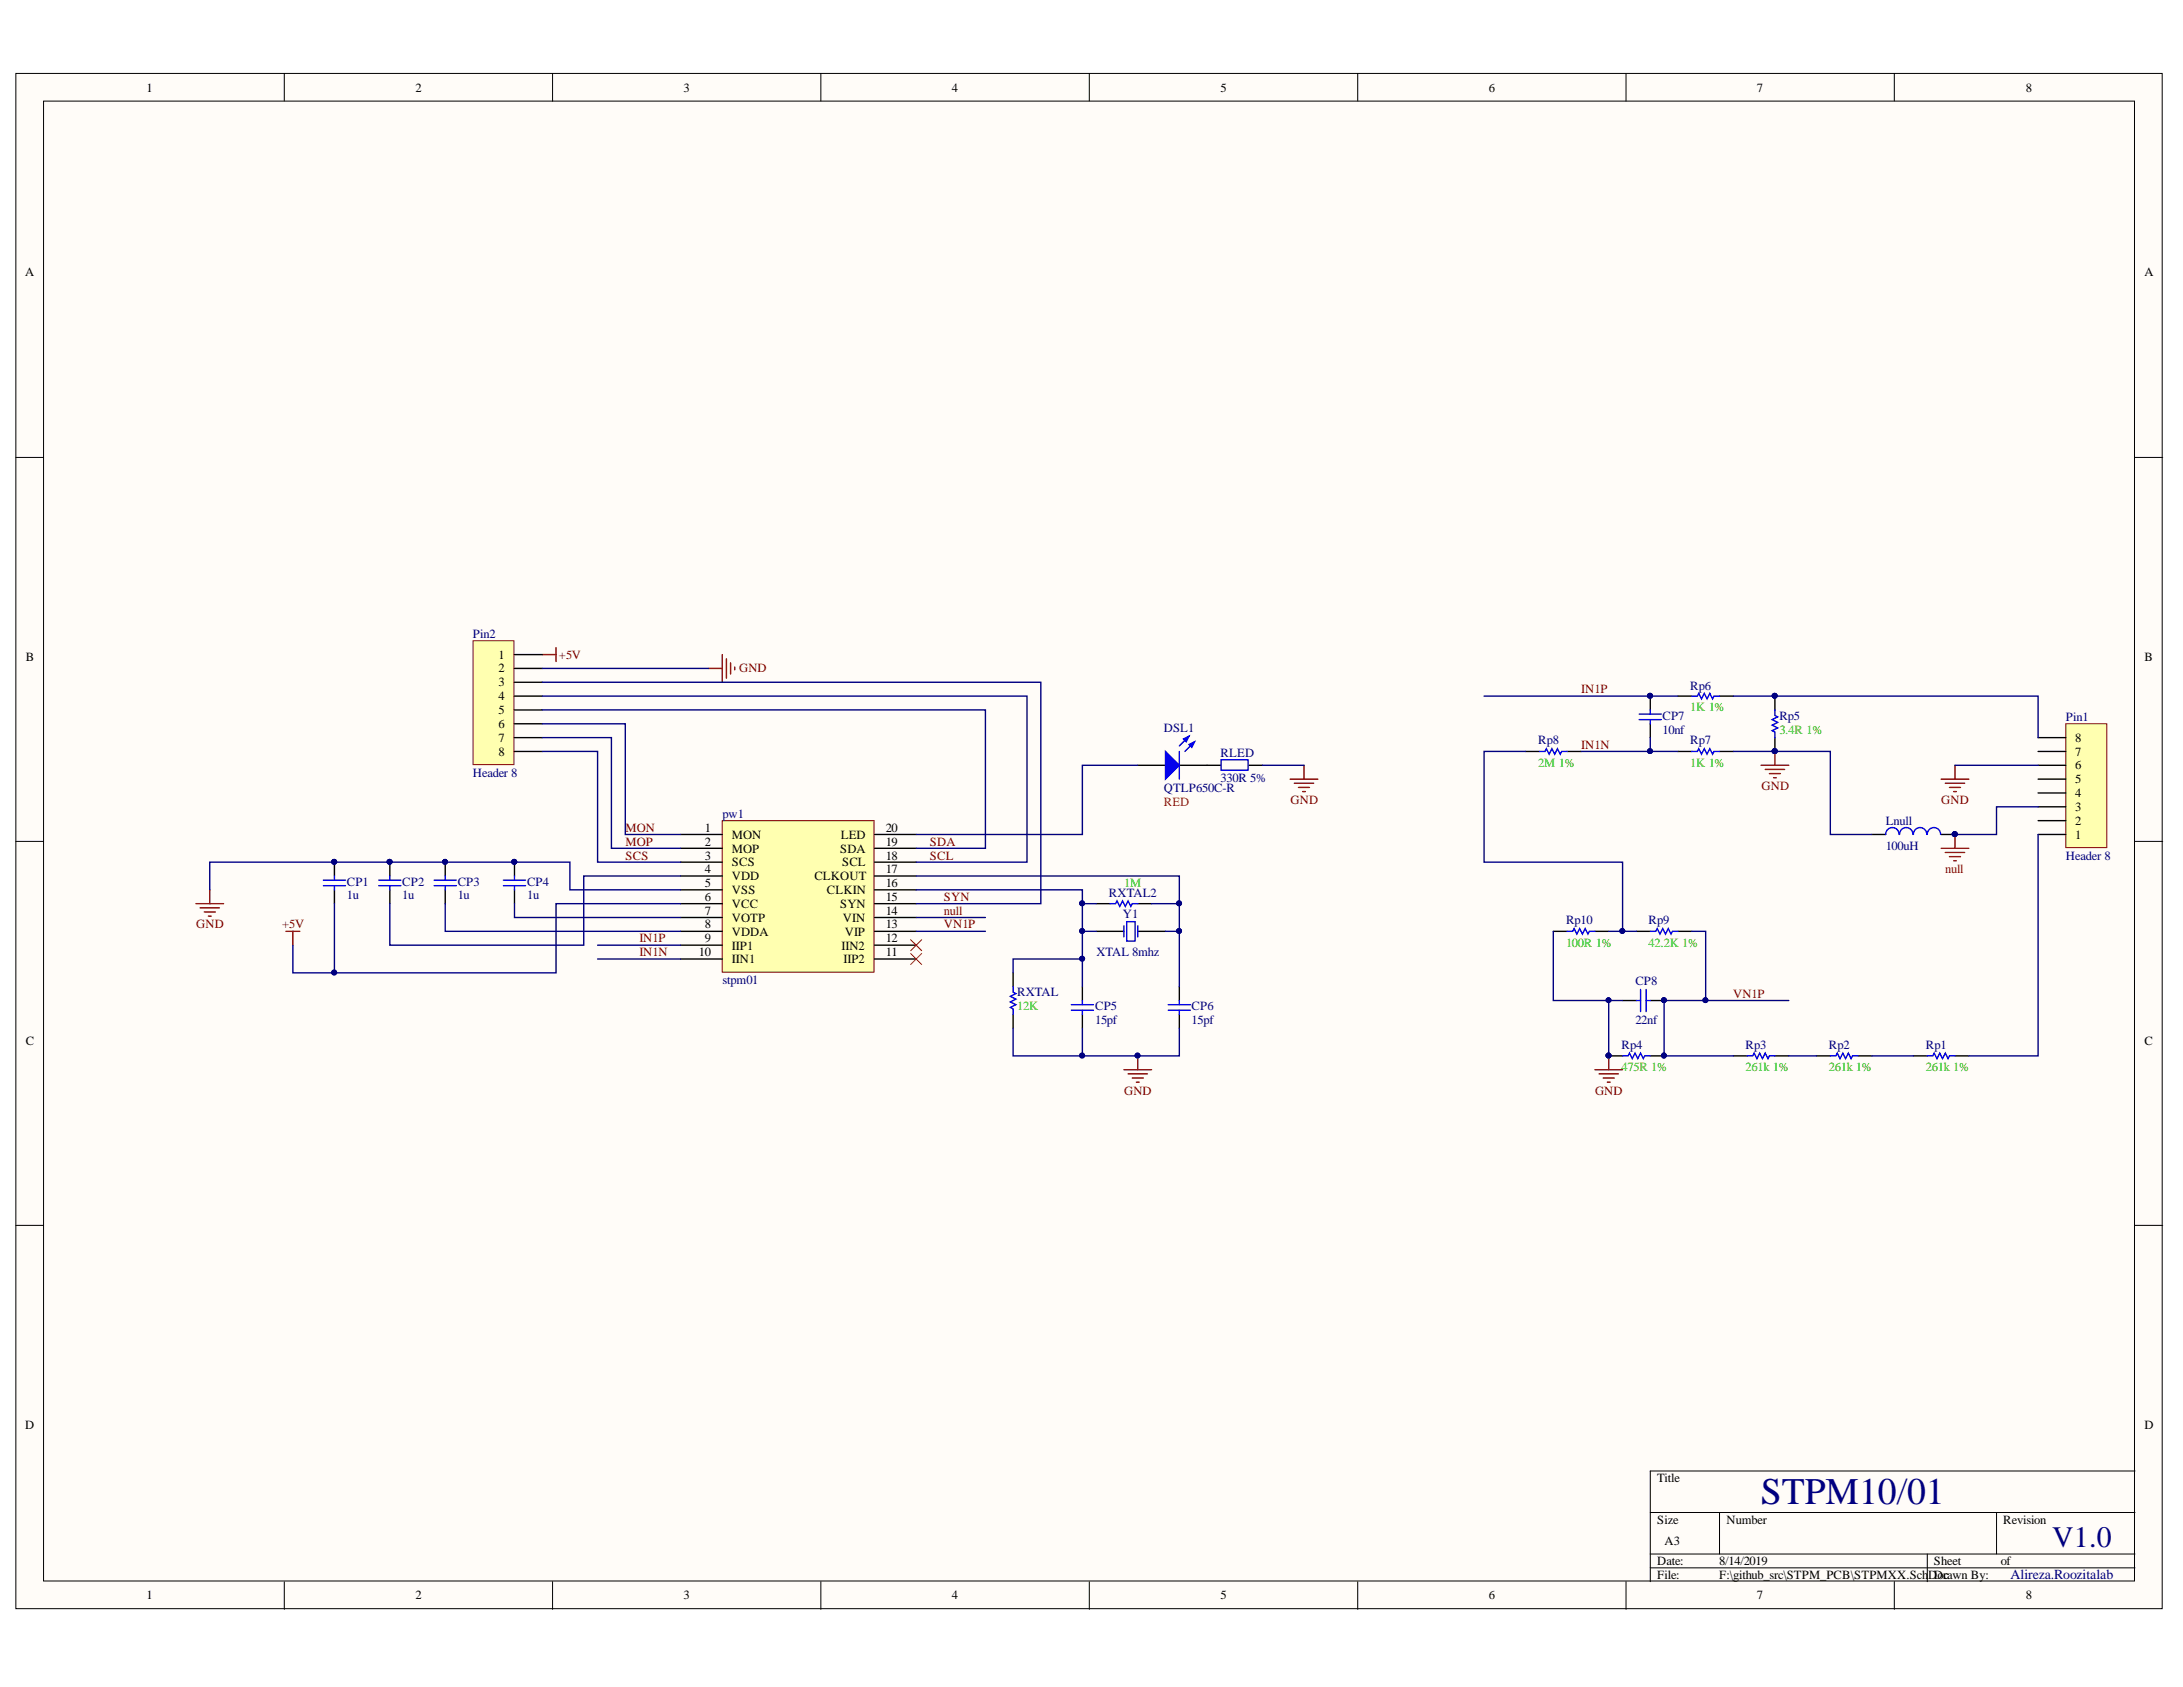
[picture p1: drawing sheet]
<svg xmlns="http://www.w3.org/2000/svg" width="279mm" height="216mm" viewBox="0 0 279 216" stroke-linecap="round" stroke-linejoin="round" font-family="sans-serif">
<defs><g id="words">
<text font-size="4.8" fill="#000080" x="225.4" y="192.5">STPM10/01</text>
<text font-size="3.8" fill="#000080" x="262.6" y="198">V1.0</text>
<text font-size="1.8" fill="#000080" x="257.3" y="202.1">Alireza.Roozitalab</text>
<g font-size="1.6">
<text x="18.8" y="11.7">1</text>
<text x="53.2" y="11.7">2</text>
<text x="87.5" y="11.7">3</text>
<text x="121.8" y="11.7">4</text>
<text x="156.2" y="11.7">5</text>
<text x="190.5" y="11.7">6</text>
<text x="224.9" y="11.7">7</text>
<text x="259.3" y="11.7">8</text>
<text x="3.2" y="35.4">A</text>
<text x="274.5" y="35.4">A</text>
<text x="3.3" y="84.5">B</text>
<text x="63.8" y="84.3">1</text>
<text x="63.8" y="86.1">2</text>
<text x="63.8" y="87.8">3</text>
<text x="63.8" y="89.6">4</text>
<text x="274.5" y="84.5">B</text>
<text x="63.8" y="91.4">5</text>
<text x="63.8" y="93.1">6</text>
<text x="63.8" y="94.9">7</text>
<text x="265.6" y="94.9">8</text>
<text x="63.8" y="96.7">8</text>
<text x="265.6" y="100.2">5</text>
<text x="265.6" y="98.5">6</text>
<text x="265.6" y="96.7">7</text>
<text x="90.2" y="106.5">1</text>
<text x="93.7" y="107.3">MON</text>
<text x="107.6" y="107.3">LED</text>
<text x="113.4" y="106.5">20</text>
<text x="265.6" y="107.3">1</text>
<text x="265.6" y="105.6">2</text>
<text x="265.6" y="103.8">3</text>
<text x="265.6" y="102">4</text>
<text x="90.2" y="108.3">2</text>
<text x="90.2" y="110">3</text>
<text x="90.2" y="111.7">4</text>
<text x="90.2" y="113.5">5</text>
<text x="93.7" y="109.1">MOP</text>
<text x="93.7" y="110.9">SCS</text>
<text x="93.7" y="112.7">VDD</text>
<text x="104.2" y="112.7">CLKOUT</text>
<text x="107.5" y="109.1">SDA</text>
<text x="107.8" y="110.9">SCL</text>
<text x="113.4" y="113.5">16</text>
<text x="113.4" y="111.7">17</text>
<text x="113.4" y="110">18</text>
<text x="113.4" y="108.3">19</text>
<text x="90.2" y="115.3">6</text>
<text x="90.2" y="117">7</text>
<text x="90.2" y="118.8">8</text>
<text x="93.7" y="114.4">VSS</text>
<text x="93.7" y="116.2">VCC</text>
<text x="93.7" y="118">VOTP</text>
<text x="93.7" y="119.7">VDDA</text>
<text x="105.8" y="114.4">CLKIN</text>
<text x="107.5" y="116.2">SYN</text>
<text x="107.9" y="118">VIN</text>
<text x="108.1" y="119.7">VIP</text>
<text x="113.4" y="118.8">13</text>
<text x="113.4" y="117">14</text>
<text x="113.4" y="115.3">15</text>
<text x="89.4" y="122.4">10</text>
<text x="90.2" y="120.6">9</text>
<text x="93.7" y="121.5">IIP1</text>
<text x="93.7" y="123.3">IIN1</text>
<text x="107.7" y="121.5">IIN2</text>
<text x="108" y="123.3">IIP2</text>
<text x="113.4" y="122.4">11</text>
<text x="113.4" y="120.6">12</text>
<text x="3.3" y="133.7">C</text>
<text x="274.5" y="133.7">C</text>
<text x="3.2" y="182.8">D</text>
<text x="274.5" y="182.8">D</text>
<text x="212.1" y="189.7">Title</text>
<text x="212.1" y="195">Size</text>
<text x="213" y="197.7">A3</text>
<text x="221" y="195">Number</text>
<text x="256.4" y="195">Revision</text>
<text x="212.1" y="200.3">Date:</text>
<text x="212.1" y="202.1">File:</text>
<text x="220" y="200.3">8/14/2019</text>
<text x="220" y="202.1">F:\github_src\STPM_PCB\STPMXX.Sch</text>
<text x="246.8" y="202.1">DDorcawn By:</text>
<text x="247.5" y="200.3">Sheet</text>
<text x="256.1" y="200.3">of</text>
<text x="18.8" y="204.7">1</text>
<text x="53.2" y="204.7">2</text>
<text x="87.5" y="204.7">3</text>
<text x="121.8" y="204.7">4</text>
<text x="156.2" y="204.7">5</text>
<text x="190.5" y="204.7">6</text>
<text x="224.9" y="204.7">7</text>
<text x="259.3" y="204.7">8</text>
</g>
<g font-size="1.6" fill="#000080">
<text x="60.5" y="81.7">Pin2</text>
<text x="216.3" y="88.2">Rp6</text>
<text x="148.9" y="93.7">DSL1</text>
<text x="196.9" y="95.3">Rp8</text>
<text x="212.8" y="93.9">10nf</text>
<text x="212.8" y="92.1">CP7</text>
<text x="216.3" y="95.3">Rp7</text>
<text x="227.7" y="92.1">Rp5</text>
<text x="264.4" y="92.3">Pin1</text>
<text x="60.5" y="99.4">Header 8</text>
<text x="148.9" y="101.3">QTLP650C-R</text>
<text x="156.2" y="100.1">330R 5%</text>
<text x="156.2" y="96.9">RLED</text>
<text x="92.5" y="104.7">pw1</text>
<text x="241.3" y="105.6">Lnull</text>
<text x="44.4" y="113.3">CP1</text>
<text x="51.5" y="113.3">CP2</text>
<text x="58.6" y="113.3">CP3</text>
<text x="67.5" y="113.3">CP4</text>
<text x="241.3" y="108.8">100uH</text>
<text x="264.4" y="110">Header 8</text>
<text x="44.4" y="115.1">1u</text>
<text x="51.5" y="115.1">1u</text>
<text x="58.6" y="115.1">1u</text>
<text x="67.5" y="115.1">1u</text>
<text x="141.9" y="114.8">RXTAL2</text>
<text x="143.7" y="117.5">Y1</text>
<text x="200.4" y="118.3">Rp10</text>
<text x="211" y="118.3">Rp9</text>
<text x="92.5" y="125.9">stpm01</text>
<text x="140.3" y="122.4">XTAL 8mhz</text>
<text x="130.2" y="127.5">RXTAL</text>
<text x="140.2" y="131.1">15pf</text>
<text x="140.2" y="129.3">CP5</text>
<text x="152.5" y="131.1">15pf</text>
<text x="152.5" y="129.3">CP6</text>
<text x="209.3" y="131.1">22nf</text>
<text x="209.3" y="126.1">CP8</text>
<text x="207.5" y="134.3">Rp4</text>
<text x="223.4" y="134.3">Rp3</text>
<text x="234.1" y="134.3">Rp2</text>
<text x="246.5" y="134.3">Rp1</text>
</g>
<g font-size="1.6" fill="#800000">
<text x="71.5" y="84.3">+5V</text>
<text x="94.6" y="86.1">GND</text>
<text x="202.4" y="88.8">IN1P</text>
<text x="202.4" y="95.8">IN1N</text>
<text x="225.5" y="101.2">GND</text>
<text x="80.1" y="106.5">MON</text>
<text x="165.2" y="102.9">GND</text>
<text x="248.4" y="102.9">GND</text>
<text x="80.1" y="110">SCS</text>
<text x="80.1" y="108.3">MOP</text>
<text x="119" y="108.3">SDA</text>
<text x="119" y="110">SCL</text>
<text x="249" y="111.7">null</text>
<text x="25.1" y="118.8">GND</text>
<text x="36.1" y="118.8">+5V</text>
<text x="120.8" y="117">null</text>
<text x="120.8" y="118.8">VN1P</text>
<text x="120.8" y="115.3">SYN</text>
<text x="81.8" y="120.6">IN1P</text>
<text x="81.8" y="122.4">IN1N</text>
<text x="221.8" y="127.7">VN1P</text>
<text x="143.9" y="140.1">GND</text>
<text x="204.2" y="140.1">GND</text>
</g>
<g font-size="1.6" fill="#00bf00">
<text x="216.3" y="91">1K 1%</text>
<text x="227.7" y="93.9">3.4R 1%</text>
<text x="196.9" y="98.1">2M 1%</text>
<text x="216.3" y="98.1">1K 1%</text>
<text x="143.9" y="113.5">1M</text>
<text x="200.4" y="121.2">100R 1%</text>
<text x="211" y="121.2">42.2K 1%</text>
<text x="130.2" y="129.3">12K</text>
<text x="207.5" y="137.1">475R 1%</text>
<text x="223.4" y="137.1">261k 1%</text>
<text x="234.1" y="137.1">261k 1%</text>
<text x="246.5" y="137.1">261k 1%</text>
</g>
<text font-size="1.6" fill="#f00" x="148.9" y="103.1">RED</text>
</g></defs>
<g fill="#fffcf8" stroke="#000" stroke-width=".13">
<path d="M2 9.4h274.7v196.5h-274.7z"/>
<path d="M5.6 12.9h267.6v189.4h-267.6z"/>
</g>
<g fill="none" stroke="#000" stroke-width=".13">
<path d="M36.4 9.4v3.5M70.7 9.4v3.5M105.1 9.4v3.5M139.4 9.4v3.5M173.8 9.4v3.5M208.1 9.4v3.5M242.5 9.4v3.5M2 58.5h3.6M273.3 58.5h3.5M2 107.7h3.6M273.3 107.7h3.5M2 156.8h3.6"/>
<path d="M273.3 156.8h3.5M211.2 193.6h62.1M211.2 198.9h62.1M220.1 193.6v5.3M246.7 198.9v3.5M255.5 193.6v5.3M273.3 188.3h-62.1v14.1M36.4 202.4v3.6M70.7 202.4v3.6M105.1 202.4v3.6M139.4 202.4v3.6M173.8 202.4v3.6"/>
<path d="M208.1 202.4v3.6M211.2 200.7h62.1M242.5 202.4v3.6"/>
</g>
<path d="M92.4 105h19.5v19.4h-19.5z" fill="#ffffb0" stroke="#800000" stroke-width=".13"/>
<g fill="none" stroke="#000" stroke-width=".18">
<path d="M195.3 96.2h1.7M200.6 96.2h1.8M211.2 89.1v1.8M211.2 92.6v1.8M214.8 89.1h1.7M214.8 96.2h1.7M220.1 89.1h1.8M220.1 96.2h1.8M227.2 89.1v1.8M227.2 94.4v1.8M42.8 110.3v1.8M42.8 113.9v1.7"/>
<path d="M49.9 110.3v1.8M49.9 113.9v1.7M57 110.3v1.8M57 113.9v1.7M65.8 110.3v1.8M65.8 113.9v1.7M87.1 106.8h5.3M87.1 108.6h5.3M87.1 110.3h5.3M87.1 112.1h5.3M87.1 113.9h5.3M87.1 115.6h5.3"/>
<path d="M87.1 117.4h5.3M87.1 119.2h5.3M111.9 106.8h5.4M111.9 108.6h5.4M111.9 110.3h5.4M111.9 112.1h5.4M111.9 113.9h5.4M111.9 115.6h5.4M111.9 117.4h5.4M111.9 119.2h5.4M140.3 119.2h3.6M145.6 119.2h3.6"/>
<path d="M198.8 119.2h1.8M204.1 119.2h1.8M209.4 119.2h1.8M214.8 119.2h1.7M87.1 121h5.3M87.1 122.7h5.3M111.9 121h5.4M111.9 122.7h5.4M138.5 126.3v1.7M138.5 129.8v1.8M150.9 126.3v1.7M150.9 129.8v1.8"/>
<path d="M205.9 135.1h1.8M207.7 128h1.7M211.2 135.1h1.8M211.2 128h1.8M221.9 135.1h1.7M227.2 135.1h1.7M232.5 135.1h1.8M237.8 135.1h1.8M244.9 135.1h1.8M250.2 135.1h1.8"/>
</g>
<g fill="none" stroke="#00f" stroke-width=".18">
<path d="M197 96.2h.7l.2-.4 .4 .7 .3-.7 .4 .7 .3-.7 .4 .7 .2-.3h.7M209.8 91.4h2.8M209.8 92.1h2.8M211.2 90.9v.5M211.2 92.1v.5M216.5 89.1h.7l.2-.4 .4 .7 .3-.7 .4 .7 .3-.7 .4 .7 .2-.3h.7M216.5 96.2h.7l.2-.4 .4 .7 .3-.7 .4 .7 .3-.7 .4 .7 .2-.3h.7M227.2 90.9v.7l.3 .1-.7 .4 .7 .4-.7 .3 .7 .4-.7 .3 .4 .2v.7M41.4 112.6h2.8M41.4 113.3h2.8M42.8 112.1v.5M42.8 113.3v.6"/>
<path d="M48.5 112.6h2.8M48.5 113.3h2.8M49.9 112.1v.5M49.9 113.3v.6M55.6 112.6h2.8M55.6 113.3h2.8M57 112.1v.5M57 113.3v.6M64.4 112.6h2.9M64.4 113.3h2.9M65.8 112.1v.5M65.8 113.3v.6"/>
<path d="M143.9 118.5v1.4M144.2 118h1.1v2.4h-1.1zM145.6 118.5v1.4M200.6 119.2h.7l.2-.4 .3 .7 .4-.7 .3 .7 .4-.7 .3 .7 .2-.3h.7M211.2 119.2h.7l.2-.4 .4 .7 .3-.7 .4 .7 .3-.7 .4 .7 .2-.3h.7M137.1 128.6h2.9M137.1 129.3h2.9M138.5 128v.6M138.5 129.3v.5M149.5 128.6h2.9M149.5 129.3h2.9M150.9 128v.6"/>
<path d="M150.9 129.3v.5M207.7 135.1h.7l.2-.3 .3 .7 .4-.7 .3 .7 .4-.7 .3 .7 .2-.4h.7M209.4 128h.6M210 126.6v2.9M210.7 126.6v2.9M210.7 128h.5M223.6 135.1h.7l.2-.3 .4 .7 .3-.7 .4 .7 .3-.7 .4 .7 .2-.4h.7M234.3 135.1h.7l.1-.3 .4 .7 .4-.7 .3 .7 .4-.7 .3 .7 .2-.4h.7M246.7 135.1h.7l.2-.3 .3 .7 .4-.7 .3 .7 .4-.7 .3 .7 .2-.4h.7"/>
</g>
<g fill="#000080" stroke="#000080" stroke-width=".13">
<circle cx="205.9" cy="135.1" r=".31"/>
<circle cx="213" cy="135.1" r=".31"/>
<circle cx="227.1" cy="89" r=".31"/>
<circle cx="227.1" cy="96.1" r=".31"/>
<circle cx="42.8" cy="110.3" r=".31"/>
<circle cx="49.9" cy="110.3" r=".31"/>
<circle cx="57" cy="110.3" r=".31"/>
<circle cx="65.8" cy="110.3" r=".31"/>
<circle cx="211.2" cy="89" r=".31"/>
<circle cx="213" cy="128" r=".31"/>
<circle cx="250.2" cy="106.8" r=".31"/>
<circle cx="145.6" cy="135.1" r=".31"/>
</g>
<g fill="none" stroke="#800000" stroke-width=".18">
<path d="M69.4 83.8h1.8M71.2 82.9v1.8M90.7 85.5h1.7M92.4 83.8v3.5M93 84.3v2.5M93.5 84.8v1.5M94 85.4v.3M225.4 97.9h3.5M225.9 98.5h2.5M226.5 99h1.4M227 99.5h.3M227.2 96.2v1.7"/>
<path d="M248.4 99.7h3.6M250.2 97.9v1.8M25.1 115.6h3.5M25.6 116.2h2.5M26.1 116.7h1.5M26.7 117.2h.3M26.8 113.9v1.7M36.6 119.2h1.8M37.5 119.2v1.8M248.4 108.6h3.6M249 100.2h2.5M249 109.1h2.5"/>
<path d="M249.5 100.8h1.4M249.5 109.6h1.4M250 101.3h.4M250 110.2h.4M250.2 106.8v1.8M143.9 136.9h3.5M144.4 137.4h2.5M144.9 138h1.4M145.4 138.5h.4M145.6 135.1v1.8M204.1 136.9h3.6M204.7 137.4h2.4"/>
<path d="M205.2 138h1.4M205.7 138.5h.4M205.9 135.1v1.8"/>
</g>
<path d="M116.5 122l1.5 1.4M116.5 120.3l1.5 1.4M118 122l-1.5 1.4M118 120.3l-1.5 1.4" fill="none" stroke="#f00" stroke-width=".13"/>
<path d="M60.5 82h5.3v15.9h-5.3z" fill="#ffffb0" stroke="#800000" stroke-width=".13"/>
<path d="M65.8 83.8h3.6M65.8 85.5h3.6M65.8 87.3h3.6M65.8 89.1h3.6M65.8 90.9h3.6M65.8 92.6h3.6M65.8 94.4h3.6M65.8 96.2h3.6" fill="none" stroke="#000" stroke-width=".18"/>
<path d="M264.4 92.6h5.2v15.9h-5.2z" fill="#ffffb0" stroke="#800000" stroke-width=".13"/>
<g fill="none" stroke="#000" stroke-width=".18">
<path d="M145.6 97.9h3.6M150.9 97.9h5.4M159.8 97.9h1.8M260.9 99.7h3.5M260.9 97.9h3.5M260.9 96.2h3.5M260.9 94.4h3.5M140.3 115.6h1.8M145.6 115.6h1.8M260.9 106.8h3.5M260.9 105h3.5M260.9 103.3h3.5"/>
<path d="M260.9 101.5h3.5M129.7 124.5v1.8M129.7 129.8v1.8"/>
</g>
<path d="M156.3 97.2h3.4v1.4h-3.4zM142.1 115.6h.7l.2-.3 .3 .7 .4-.7 .3 .7 .4-.7 .3 .7 .2-.4h.7M129.7 126.3v.7l.3 .2-.7 .3 .7 .4-.7 .3 .7 .4-.7 .3 .4 .2v.7" fill="none" stroke="#00f" stroke-width=".18"/>
<path d="M149.2 96.2l1.7 1.7-1.7 1.8z" fill="#00f"/>
<path d="M149.2 96.2l1.7 1.7-1.7 1.8zM152.2 94.2l-1.3 1.3M152.9 94.9l-1.2 1.3" fill="none" stroke="#00f" stroke-width=".18"/>
<path d="M152.2 95.3l.7-.4-.4 .7z" fill="#00f"/>
<path d="M152.2 95.3l.7-.4-.4 .7z" fill="none" stroke="#00f" stroke-width=".18"/>
<path d="M151.5 94.6l.7-.4-.4 .7z" fill="#00f"/>
<path d="M150.9 96.2v3.5M151.5 94.6l.7-.4-.4 .7zM243.1 106.8a.85 .85 0 0 0-.9-.9 .85 .85 0 0 0-.8 .9M244.8 106.8a.85 .85 0 0 0-.8-.9 .85 .85 0 0 0-.9 .9M246.6 106.8a.85 .85 0 0 0-.9-.9 .85 .85 0 0 0-.8 .9M248.4 106.8a.85 .85 0 0 0-.9-.9 .85 .85 0 0 0-.8 .9" fill="none" stroke="#00f" stroke-width=".18"/>
<path d="M165.1 99.7h3.6M166.9 97.9v1.8M165.7 100.2h2.4M166.2 100.8h1.4M166.7 101.3h.4" fill="none" stroke="#800000" stroke-width=".18"/>
<path d="M239.6 106.8h1.8M248.4 106.8h1.8" fill="none" stroke="#000" stroke-width=".18"/>
<g fill="#000080" stroke="#000080" stroke-width=".13">
<circle cx="250.2" cy="106.8" r=".31"/>
<circle cx="205.9" cy="128" r=".31"/>
<circle cx="205.9" cy="135.1" r=".31"/>
<circle cx="227.1" cy="96.1" r=".31"/>
<circle cx="211.2" cy="96.1" r=".31"/>
<circle cx="218.3" cy="128" r=".31"/>
<circle cx="213" cy="128" r=".31"/>
<circle cx="213" cy="135.1" r=".31"/>
<circle cx="211.2" cy="89" r=".31"/>
<circle cx="65.8" cy="110.3" r=".31"/>
<circle cx="57" cy="110.3" r=".31"/>
<circle cx="49.9" cy="110.3" r=".31"/>
<circle cx="42.8" cy="110.3" r=".31"/>
<circle cx="42.8" cy="124.5" r=".31"/>
<circle cx="150.9" cy="119.1" r=".31"/>
<circle cx="145.6" cy="135.1" r=".31"/>
<circle cx="138.5" cy="135.1" r=".31"/>
<circle cx="227.1" cy="89" r=".31"/>
<circle cx="138.5" cy="122.7" r=".31"/>
<circle cx="138.5" cy="115.6" r=".31"/>
<circle cx="150.9" cy="115.6" r=".31"/>
<circle cx="207.6" cy="119.1" r=".31"/>
<circle cx="138.5" cy="119.1" r=".31"/>
</g>
<g fill="none" stroke="#000080" stroke-width=".18">
<path d="M69.4 96.2h7.1v14.1h10.6M69.4 94.4h8.9v14.2h8.8M69.4 92.6h10.6v14.2h7.1M69.4 87.3h63.8v28.3h-15.9M69.4 89.1h62v21.2h-14.1M69.4 90.9h56.7v17.7h-8.8M69.4 85.5h21.3M145.6 97.9h-7.1v8.9h-21.2M161.6 97.9h5.3M189.9 89.1h24.9M195.3 96.2h-5.4v14.1h17.8v8.9M202.4 96.2h8.8"/>
<path d="M211.2 94.4v1.8h3.6M221.9 89.1h39v5.3M221.9 96.2h12.4v10.6h5.3M250.2 97.9h10.7M26.8 113.9v-3.6h46.1v3.6h14.2M42.8 115.6v8.9M57 115.6v3.6h30.1M65.8 115.6v1.8h21.3M87.1 112.1h-12.4v8.9h-24.8v-5.4M87.1 115.6h-15.9v8.9h-33.7v-3.5M117.3 113.9h21.2v5.3M117.3 112.1h33.6v7.1"/>
<path d="M117.3 119.2h8.8M117.3 117.4h8.8M138.5 115.6h1.8M140.3 119.2h-1.8v7.1M147.4 115.6h3.5M149.2 119.2h1.7v7.1M198.8 119.2v8.8h7.1M205.9 119.2h3.5M216.5 119.2h1.8v8.8h-5.3v7.1h8.9M260.9 103.3h-5.4v3.5h-5.3M260.9 106.8v28.3h-8.9M76.5 121h10.6"/>
<path d="M76.5 122.7h10.6M129.7 131.6v3.5h8.8M138.5 131.6v3.5h12.4v-3.5M138.5 122.7h-8.8v1.8M207.7 128h-1.8v7.1M218.3 128h10.6M228.9 135.1h3.6M239.6 135.1h5.3"/>
</g>
<use href="#words"/>
</svg>
